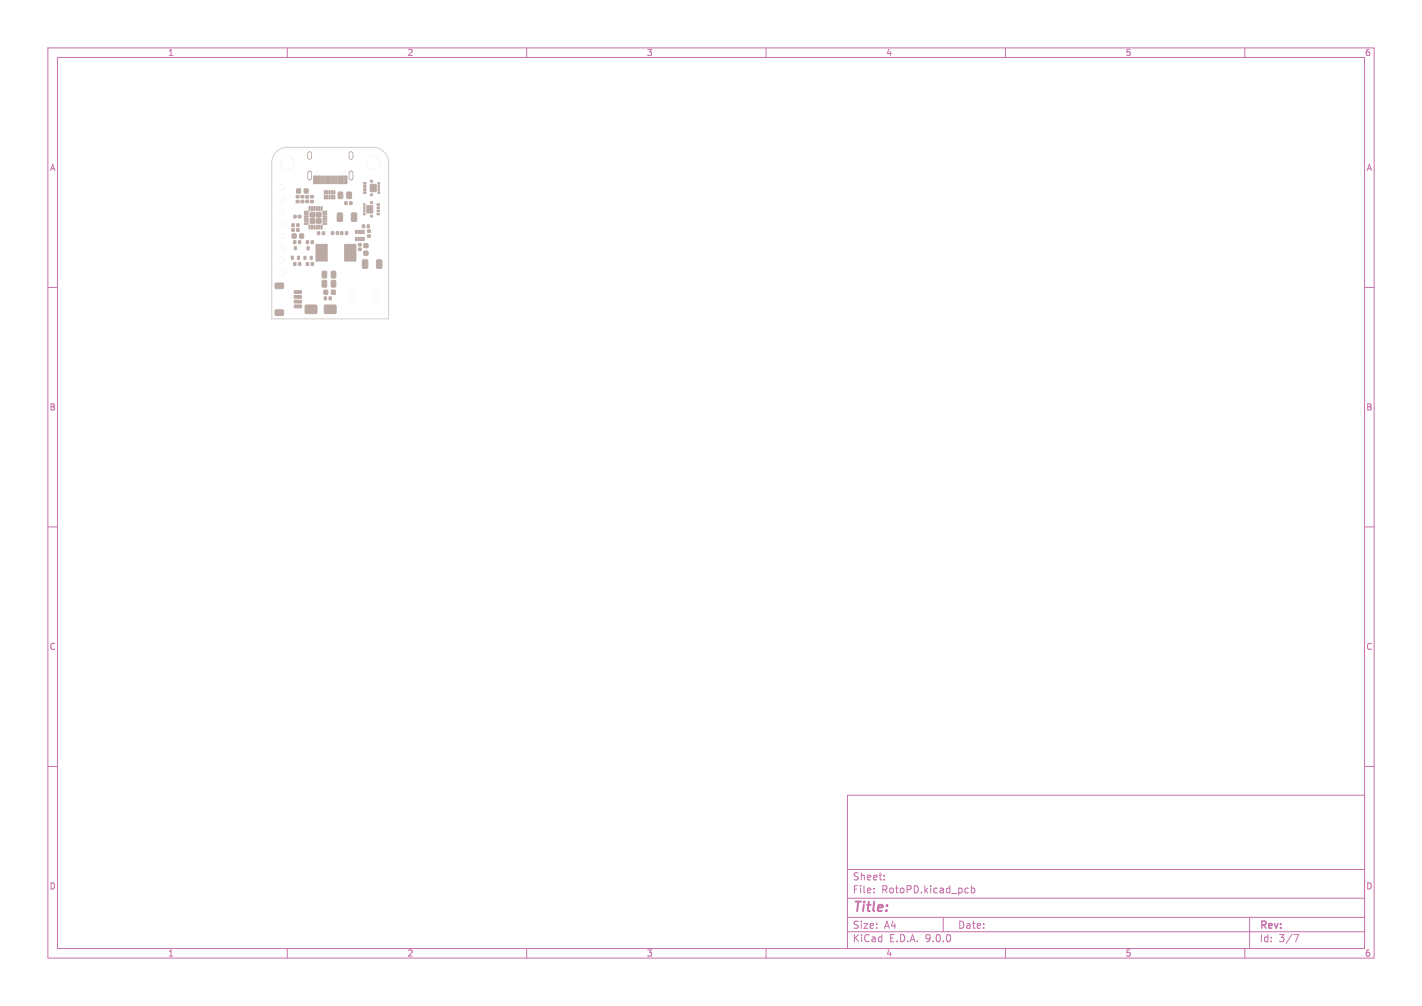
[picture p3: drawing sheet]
<svg xmlns="http://www.w3.org/2000/svg" width="297mm" height="210mm" viewBox="0 0 297 210" stroke-linecap="round" stroke-linejoin="round" font-family="sans-serif">
<defs><g id="words">
<text font-size="2.8" fill="#c872ab" x="178" y="190.9">Title:</text>
<g font-size="2.1" fill="#c872ab">
<text x="178" y="184">Sheet:</text>
<text x="178" y="186.7">File:</text>
<text x="184.1" y="186.7">RotoPD.kicad_pcb</text>
<text x="178" y="196.9">KiCad</text>
<text x="178" y="194.1">Size:</text>
<text x="184.7" y="194.1">A4</text>
<text x="185.7" y="196.9">E.D.A.</text>
<text x="193.3" y="196.9">9.0.0</text>
<text x="200" y="194.1">Date:</text>
<text x="263" y="194.3">Rev:</text>
<text x="263" y="196.9">Id:</text>
<text x="267.1" y="196.9">3/7</text>
</g>
<g font-size="1.8" fill="#c872ab">
<text x="35" y="11.9">1</text>
<text x="85" y="11.9">2</text>
<text x="135" y="11.9">3</text>
<text x="185" y="11.9">4</text>
<text x="235" y="11.9">5</text>
<text x="285" y="11.9">6</text>
<text x="10.3" y="35.9">A</text>
<text x="285.4" y="35.9">A</text>
<text x="10.3" y="85.9">B</text>
<text x="285.3" y="85.9">B</text>
<text x="10.3" y="135.9">C</text>
<text x="285.3" y="135.9">C</text>
<text x="10.3" y="185.9">D</text>
<text x="285.3" y="185.9">D</text>
<text x="35" y="199.9">1</text>
<text x="85" y="199.9">2</text>
<text x="135" y="199.9">3</text>
<text x="185" y="199.9">4</text>
<text x="235" y="199.9">5</text>
<text x="285" y="199.9">6</text>
</g>
</g></defs>
<g fill="none" stroke="#c872ab" stroke-width=".21">
<path d="M10 10h277v190h-277zM12 12h273v186h-273zM60 10v2M110 10v2M160 10v2M210 10v2M260 10v2M10 60h2M285 60h2M10 110h2M285 110h2M10 160h2"/>
<path d="M177 166h108v32h-108zM285 160h2M60 198v2M110 198v2M160 198v2M177 194.5h108M177 191.5h108M177 187.5h108M177 181.5h108M182.5 186.3v.1M182.5 185.5v.1M184.7 183.6v.1"/>
<path d="M184.7 182.8v.1M197 191.5v3M201.8 185.4l.4 .1M202.2 186.3l-.4 .1M202.9 185.5l.4-.1 .3 .3-.1 .6h-.6M202.9 184.9v1.5M210 198v2M260 198v2M261 191.5v6.5M270.2 195.1h1l-.6 1.5"/>
</g>
<g fill="#bbaaa4" stroke="#bbaaa4" stroke-width=".21">
<path d="M77.3 38.5h1.3v1.5h-1.3z"/>
<path d="M77.4 37.6h.4v.4h-.4z"/>
<path d="M77.4 40.5h.4v.3h-.4z"/>
<path d="M79 38.1h.2v.4h-.2z"/>
<path d="M79 38.7h.2v.4h-.2z"/>
<path d="M79 39.4h.2v.4h-.2z"/>
<path d="M79 40h.2v.4h-.2z"/>
<path d="M75.9 42.5h.3v.4h-.3z"/>
<path d="M75.9 43.2h.3v.4h-.3z"/>
<path d="M75.9 43.8h.3v.4h-.3z"/>
<path d="M75.9 44.5h.3v.4h-.3z"/>
<path d="M77.4 42.1h.4v.4h-.4z"/>
<path d="M77.4 44.9h.4v.4h-.4z"/>
<path d="M76.6 42.9h1.3v1.6h-1.3z"/>
<path d="M75.7 47h.5v.5h-.5z"/>
<path d="M76.7 47h.5v.5h-.5z"/>
<path d="M75.9 38.1h.5v.3h-.5z"/>
<path d="M75.9 38.7h.5v.4h-.5z"/>
<path d="M75.9 39.4h.5v.3h-.5z"/>
<path d="M75.9 40h.5v.4h-.5z"/>
<path d="M64 54.8h.4v.6h-.4z"/>
<path d="M65 54.8h.5v.6h-.5z"/>
<path d="M67.3 58.6l.7-.1 .2 .2 .1 1-.2 .2-.6 .1-.2-.2z"/>
<path d="M69.2 58.6l.7-.1 .2 .2 .1 1-.2 .2-.6 .1-.2-.2z"/>
<path d="M67.8 63.7h2.3v1.7h-2.3z"/>
<path d="M63.8 63.7h2.3v1.7h-2.3z"/>
<path d="M62 39.5h.7v.8h-.7z"/>
<path d="M63.6 39.5h.7v.8h-.7z"/>
<path d="M61 46.7h.4v.6h-.4z"/>
<path d="M62 46.7h.5v.6h-.5z"/>
<path d="M73.4 44.5l.9-.1 .2 .2v1.4l-.1 .2h-.8l-.2-.1z"/>
<path d="M70.5 44.5l.8-.1 .2 .2 .1 1.4-.2 .2h-.7l-.3-.1z"/>
<path d="M69.2 60.6h.8v.8h-.8z"/>
<path d="M67.7 60.6h.7v.8h-.7z"/>
<path d="M78.7 44.5h.5v.4h-.5z"/>
<path d="M78.7 43.9h.5v.3h-.5z"/>
<path d="M78.7 43.2h.5v.4h-.5z"/>
<path d="M78.7 42.6h.5v.3h-.5z"/>
<path d="M60.9 53.5h.4l-.1 .7-.4-.1z"/>
<path d="M62.2 53.5h.4l-.1 .7-.4-.1z"/>
<path d="M61.5 51.5h.4v.7l-.4-.1z"/>
<path d="M61 47.7h.4v.6h-.4z"/>
<path d="M62 47.7h.5v.6h-.5z"/>
<path d="M76 50.9h.8v.8h-.8z"/>
<path d="M76 52.5h.8v.7h-.8z"/>
<path d="M64.9 41.8h.5v.5h-.5z"/>
<path d="M64.9 40.8h.5v.5h-.5z"/>
<path d="M61.9 41.8h.5v.5h-.5z"/>
<path d="M61.9 40.8h.5v.5h-.5z"/>
<path d="M69.2 48.4h.5v.5h-.5z"/>
<path d="M70.2 48.4h.5v.5h-.5z"/>
<path d="M71.1 48.4h.5v.5h-.5z"/>
<path d="M72.2 48.4h.4v.5h-.4z"/>
<path d="M70.7 40.1h.7l.2 .1v1l-.1 .2-.7 .1-.2-.2z"/>
<path d="M72.5 40.1h.7l.2 .1v1l-.1 .2-.6 .1-.3-.2z"/>
<path d="M67.7 40.8h.3v.7h-.3z"/>
<path d="M68.2 40.8h.3v.7h-.3z"/>
<path d="M68.7 40.8h.3v.7h-.3z"/>
<path d="M69.2 40.8h.3v.7h-.3z"/>
<path d="M69.7 40.8h.3v.7h-.3z"/>
<path d="M69.7 39.8h.3v.7h-.3z"/>
<path d="M69.2 39.8h.3v.7h-.3z"/>
<path d="M68.7 39.8h.3v.7h-.3z"/>
<path d="M68.2 39.8h.3v.7h-.3z"/>
<path d="M67.7 39.8h.3v.7h-.3z"/>
<path d="M62.6 48.9h.8v.8h-.8z"/>
<path d="M61.1 48.9h.7v.8h-.7z"/>
<path d="M62.3 50.3h.5v.5h-.5z"/>
<path d="M61.3 50.3h.5v.5h-.5z"/>
<path d="M67.3 56.7l.7-.1 .2 .2 .1 1-.2 .2-.6 .1-.2-.2z"/>
<path d="M69.2 56.7l.7-.1 .2 .2 .1 1-.2 .2-.6 .1-.2-.2z"/>
<path d="M78.7 54.3l.8-.1 .3 .2v1.4l-.2 .2h-.7l-.3-.1z"/>
<path d="M75.7 54.3l.9-.1 .2 .2v1.4l-.1 .2h-.8l-.2-.1z"/>
<path d="M61.5 60.7h1.4l.1 .5-1.5 .1z"/>
<path d="M61.5 61.7h1.4l.1 .5-1.5 .1z"/>
<path d="M61.5 62.7h1.4l.1 .5-1.5 .1z"/>
<path d="M61.5 63.7h1.4l.1 .5-1.5 .1z"/>
<path d="M57.5 59.1h1.6l.1 .2v.8l-.2 .2-1.4-.1-.2-.2z"/>
<path d="M57.5 64.7h1.6l.1 .2v.8l-.2 .2-1.4-.1-.2-.2z"/>
<path d="M62.4 54.8h.4v.6h-.4z"/>
<path d="M61.3 54.8h.5v.6h-.5z"/>
<path d="M66.3 48.4h.5v.6h-.5z"/>
<path d="M67.3 48.4h.5v.6h-.5z"/>
<path d="M72 42.1h.5v.6h-.5z"/>
<path d="M73.1 42.1h.4v.6h-.4z"/>
<path d="M66.1 45.7h.9v.9h-.9z"/>
<path d="M66.1 44.4h.9v.9h-.9z"/>
<path d="M64.8 45.7h.9v.9h-.9z"/>
<path d="M64.8 44.4h.9v.9h-.9z"/>
<path d="M67.5 46.6h.7l.1 .2h-.8z"/>
<path d="M67.5 46.1h.7l.1 .2h-.8z"/>
<path d="M67.5 45.6h.7l.1 .2h-.8z"/>
<path d="M67.5 45.1h.7l.1 .2h-.8z"/>
<path d="M67.5 44.6h.7l.1 .2h-.8z"/>
<path d="M67.5 44.1h.7l.1 .2h-.8z"/>
<path d="M67.1 43.1l.2 .1-.1 .7h-.2z"/>
<path d="M66.6 43.1l.2 .1-.1 .7h-.2z"/>
<path d="M66.1 43.1l.2 .1-.1 .7h-.2z"/>
<path d="M65.6 43.1l.2 .1-.1 .7h-.2z"/>
<path d="M65.1 43.1l.2 .1-.1 .7h-.2z"/>
<path d="M64.6 43.1l.2 .1-.1 .7h-.2z"/>
<path d="M63.6 44.1h.7l.1 .2h-.8z"/>
<path d="M63.6 44.6h.7l.1 .2h-.8z"/>
<path d="M63.6 45.1h.7l.1 .2h-.8z"/>
<path d="M63.6 45.6h.7l.1 .2h-.8z"/>
<path d="M63.6 46.1h.7l.1 .2h-.8z"/>
<path d="M63.6 46.6h.7l.1 .2h-.8z"/>
<path d="M64.6 47h.2l-.1 .8h-.2z"/>
<path d="M65.1 47h.2l-.1 .8h-.2z"/>
<path d="M65.6 47h.2l-.1 .8h-.2z"/>
<path d="M66.1 47h.2l-.1 .8h-.2z"/>
<path d="M66.6 47h.2l-.1 .8h-.2z"/>
<path d="M67.1 47h.2l-.1 .8h-.2z"/>
<path d="M74.9 50.8h.5v.5h-.5z"/>
<path d="M74.9 51.8h.5v.5h-.5z"/>
<path d="M68.7 62h.5v.6h-.5z"/>
<path d="M67.7 62h.5v.6h-.5z"/>
<path d="M76.8 48h.5v.5h-.5z"/>
<path d="M76.8 49h.5v.5h-.5z"/>
<path d="M72.2 36.8h.3v1.5h-.3z"/>
<path d="M71.4 36.8h.3v1.5h-.3z"/>
<path d="M70.1 36.8h.3v1.5h-.3z"/>
<path d="M69.1 36.8h.3v1.5h-.3z"/>
<path d="M68.6 36.8h.3v1.5h-.3z"/>
<path d="M67.6 36.8h.3v1.5h-.3z"/>
<path d="M66.3 36.8h.3v1.5h-.3z"/>
<path d="M65.5 36.8h.3v1.5h-.3z"/>
<path d="M65.8 36.8h.3v1.5h-.3z"/>
<path d="M66.6 36.8h.3v1.5h-.3z"/>
<path d="M67.1 36.8h.3v1.5h-.3z"/>
<path d="M68.1 36.8h.3v1.5h-.3z"/>
<path d="M69.6 36.8h.3v1.5h-.3z"/>
<path d="M70.6 36.8h.3v1.5h-.3z"/>
<path d="M71.1 36.8h.3v1.5h-.3z"/>
<path d="M71.9 36.8h.3v1.5h-.3z"/>
<path d="M75.8 48.1h.3l-.1 .6h-.2z"/>
<path d="M75.3 48.1h.3l-.1 .6h-.2z"/>
<path d="M74.8 48.1h.3l-.1 .6h-.2z"/>
<path d="M74.3 48.1h.3l-.1 .6h-.2z"/>
<path d="M74.3 49.6h.3l-.1 .6h-.2z"/>
<path d="M74.8 49.6h.3l-.1 .6h-.2z"/>
<path d="M75.3 49.6h.3l-.1 .6h-.2z"/>
<path d="M75.8 49.6h.3l-.1 .6h-.2z"/>
<path d="M62.3 44.9h.5v.6h-.5z"/>
<path d="M61.4 44.9h.5v.6h-.5z"/>
<path d="M63.5 53.5l.4 .1v.6l-.4-.1z"/>
<path d="M64.8 53.5l.4 .1v.6l-.4-.1z"/>
<path d="M64.2 51.5l.4 .1-.1 .6-.4-.1z"/>
<path d="M72 51h2.3v3.5h-2.3z"/>
<path d="M66 51h2.3v3.5h-2.3z"/>
<path d="M64 50.3h.4v.5h-.4z"/>
<path d="M65 50.3h.5v.5h-.5z"/>
<path d="M63.9 41.8h.5v.5h-.5z"/>
<path d="M63.9 40.9h.5v.4h-.5z"/>
<path d="M62.9 41.8h.5v.5h-.5z"/>
<path d="M62.9 40.8h.5v.5h-.5z"/>
</g>
<path d="M64.7 36.1v1.1M64.7 32.1v.8M73.3 32.1v.8M73.3 36.1v1.1" fill="none" stroke="#bbaaa4" stroke-width="1"/>
<path d="M57.7 31.7a3.2 3.2 0 0 1 2.3-.9h18a3.2 3.2 0 0 1 3.2 3.2v32.6h-24.4v-32.6a3.2 3.2 0 0 1 .9-2.3z" fill="none" stroke="#d0d2cd" stroke-width=".21"/>
<g fill="#d0d2cd" stroke="#d0d2cd" stroke-width=".21">
<circle cx="73.4" cy="61.8" r=".65"/>
<circle cx="78.4" cy="61.8" r=".65"/>
<circle cx="60" cy="34" r="1.35"/>
<circle cx="78" cy="34" r="1.35"/>
<circle cx="58.9" cy="39.1" r=".5"/>
<circle cx="58.9" cy="41.7" r=".5"/>
<circle cx="58.9" cy="44.2" r=".5"/>
<circle cx="58.9" cy="46.8" r=".5"/>
<circle cx="58.9" cy="49.3" r=".5"/>
<circle cx="58.9" cy="51.8" r=".5"/>
<circle cx="58.9" cy="54.4" r=".5"/>
<circle cx="58.9" cy="56.9" r=".5"/>
<circle cx="71.9" cy="36.2" r=".25"/>
<circle cx="66.1" cy="36.2" r=".25"/>
</g>
<path d="M64.7 36.2v1M64.7 32.1v.8M73.3 32.1v.8M73.3 36.2v1" fill="none" stroke="#d0d2cd" stroke-width=".6"/>
<g fill="#fff" stroke="#fff" stroke-width=".21">
<circle cx="73.4" cy="61.8" r=".65"/>
<circle cx="78.4" cy="61.8" r=".65"/>
<circle cx="60" cy="34" r="1.35"/>
<circle cx="78" cy="34" r="1.35"/>
<circle cx="58.9" cy="39.1" r=".5"/>
<circle cx="58.9" cy="41.7" r=".5"/>
<circle cx="58.9" cy="44.2" r=".5"/>
<circle cx="58.9" cy="46.8" r=".5"/>
<circle cx="58.9" cy="49.3" r=".5"/>
<circle cx="58.9" cy="51.8" r=".5"/>
<circle cx="58.9" cy="54.4" r=".5"/>
<circle cx="58.9" cy="56.9" r=".5"/>
<circle cx="71.9" cy="36.2" r=".25"/>
<circle cx="66.1" cy="36.2" r=".25"/>
</g>
<path d="M64.7 36.2v1M64.7 32.1v.8M73.3 32.1v.8M73.3 36.2v1" fill="none" stroke="#fff" stroke-width=".6"/>
<use href="#words"/>
</svg>
